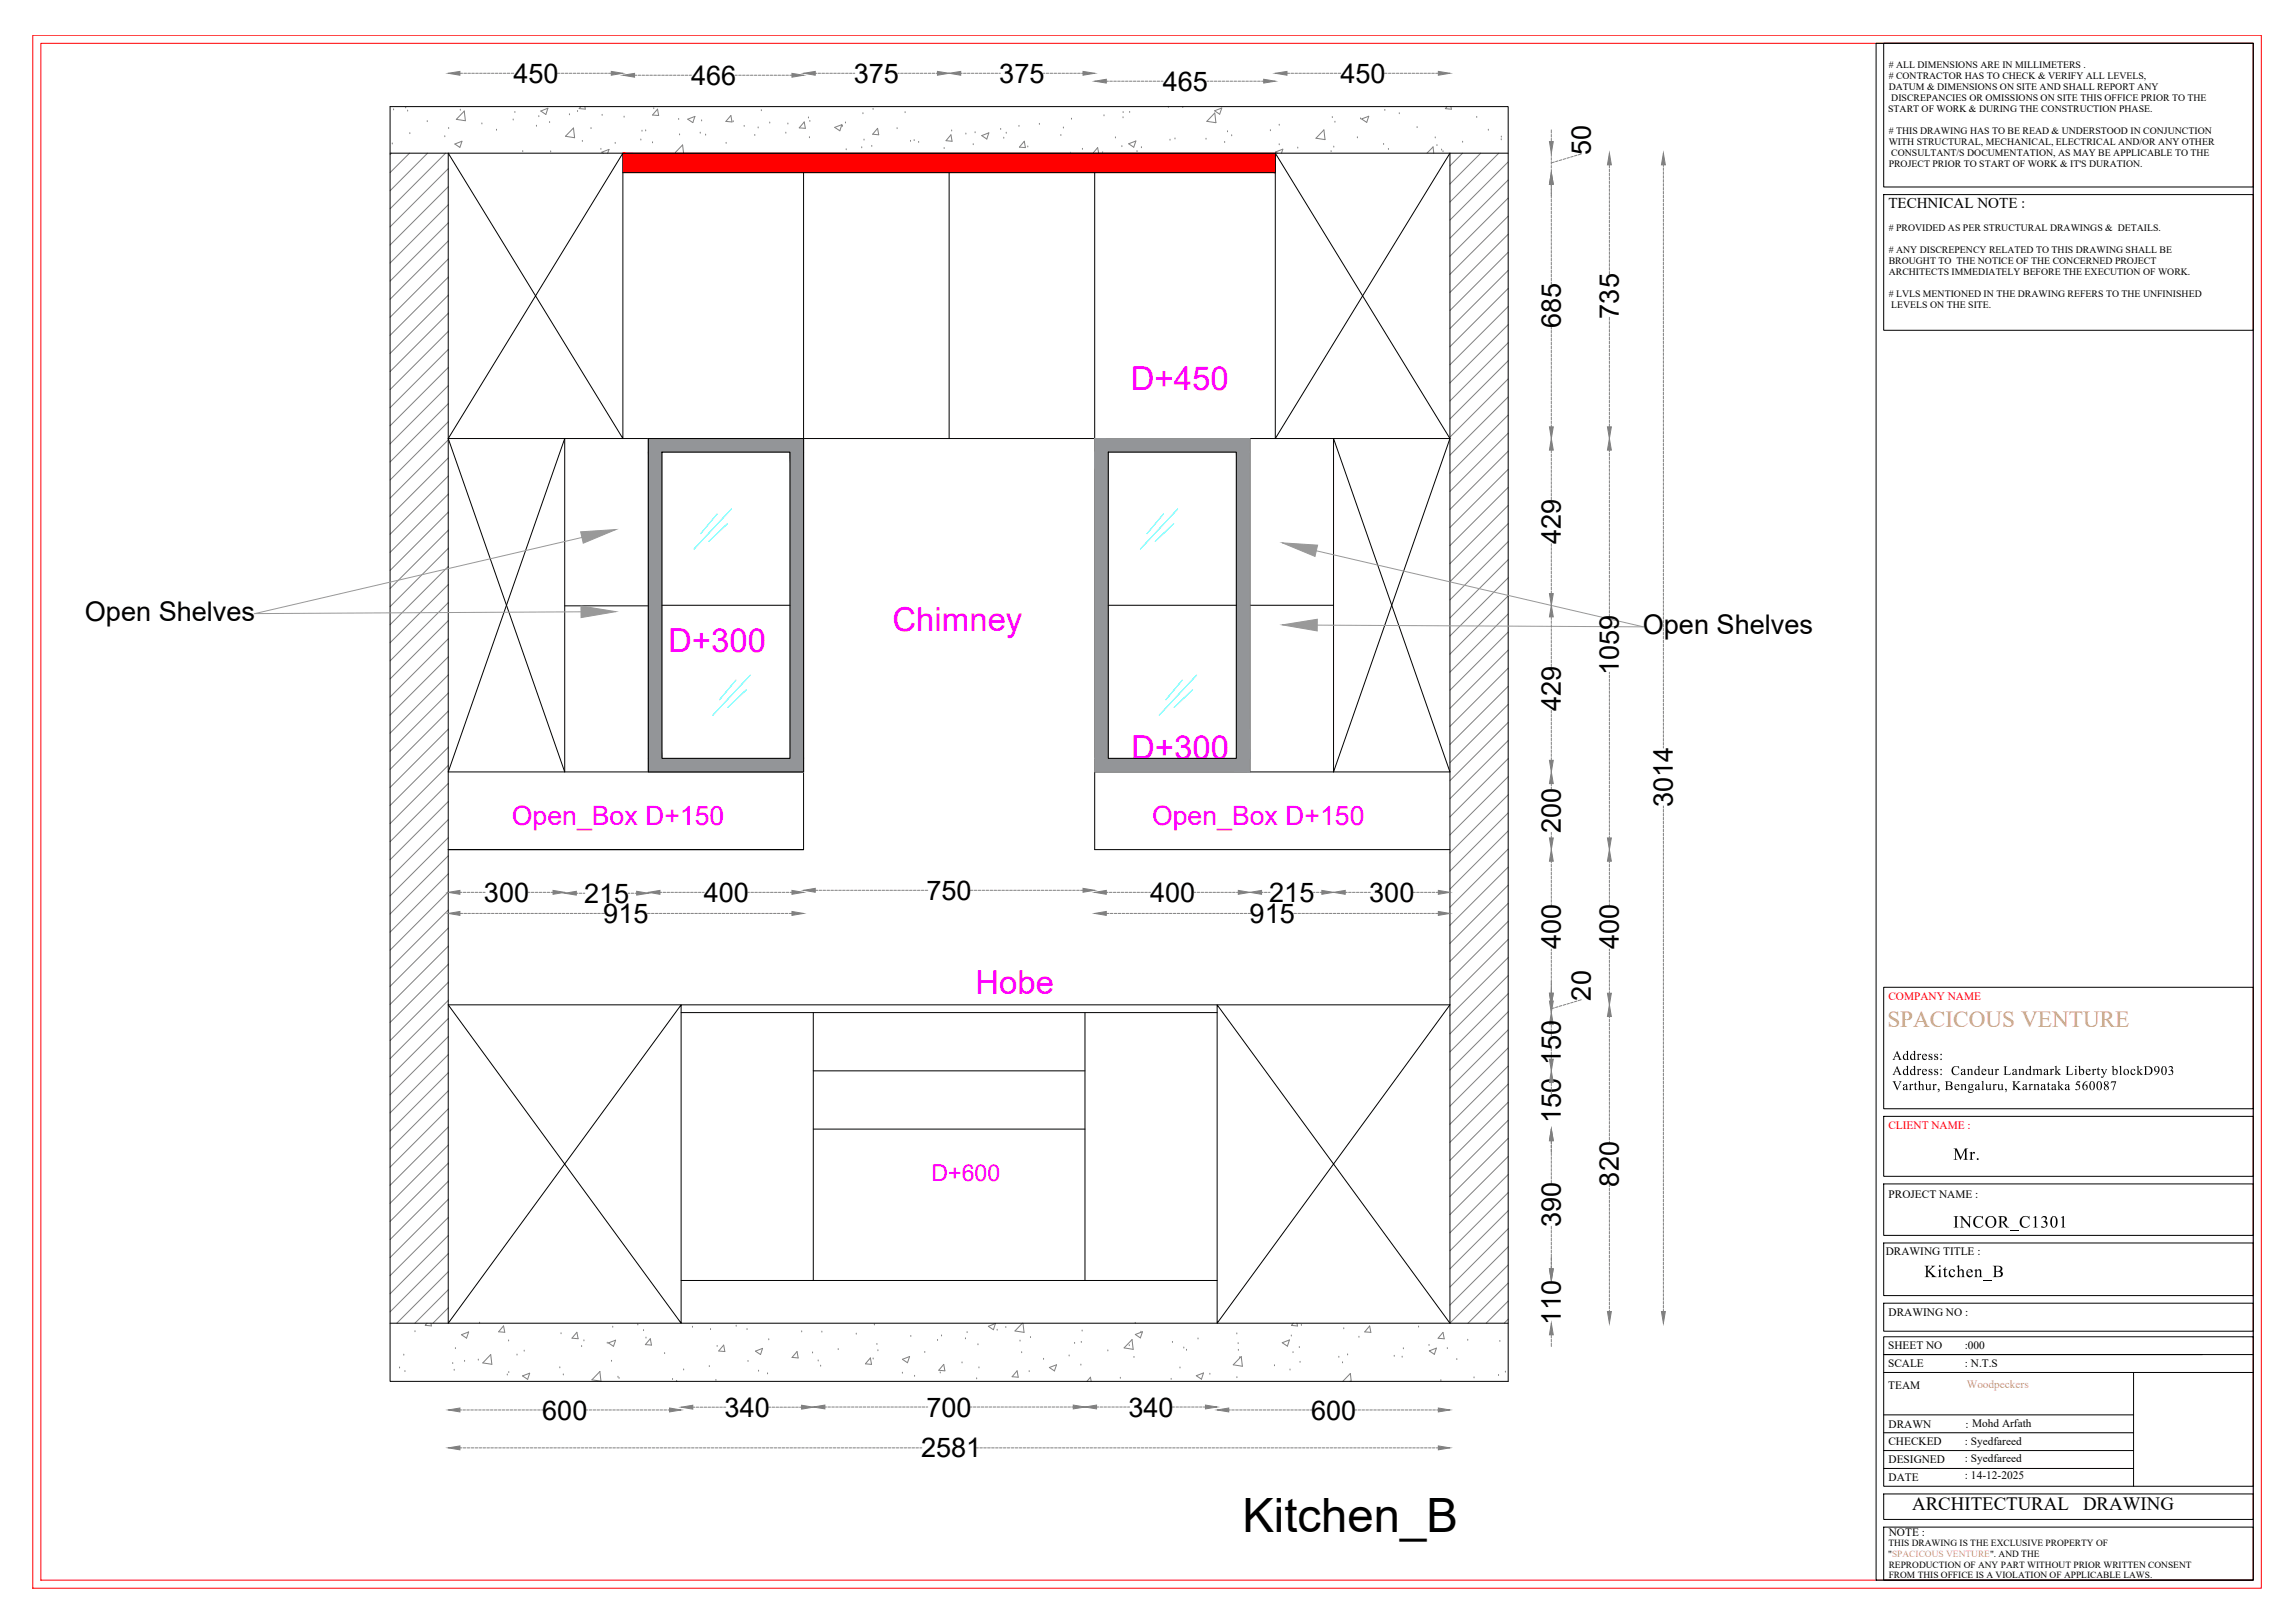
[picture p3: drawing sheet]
<svg xmlns="http://www.w3.org/2000/svg" width="1189mm" height="841mm" viewBox="0 0 1189 841" stroke-linecap="round" stroke-linejoin="round" font-family="sans-serif">
<defs><g id="words">
<text font-size="24.5" x="644" y="794">Kitchen_B</text>
<g font-size="17.1" fill="#f0f">
<text x="586" y="202">D+450</text>
<text x="463" y="327">Chimney</text>
<text x="346" y="338">D+300</text>
<text x="586" y="393">D+300</text>
<text x="506" y="515">Hobe</text>
</g>
<g font-size="14">
<text x="266" y="43">450</text>
<text x="358" y="44">466</text>
<text x="442" y="43">375</text>
<text x="518" y="43">375</text>
<text x="603" y="47">465</text>
<text x="695" y="43">450</text>
<text x="824" y="80" transform="rotate(-90 824 80)">50</text>
<text x="839" y="165" transform="rotate(-90 839 165)">735</text>
<text x="809" y="170" transform="rotate(-90 809 170)">685</text>
<text x="809" y="282" transform="rotate(-90 809 282)">429</text>
<text x="44" y="322">Open Shelves</text>
<text x="851" y="329">Open Shelves</text>
<text x="839" y="350" transform="rotate(-90 839 350)">1059</text>
<text x="809" y="368" transform="rotate(-90 809 368)">429</text>
<text x="867" y="418" transform="rotate(-90 867 418)">3014</text>
<text x="809" y="432" transform="rotate(-90 809 432)">200</text>
<text x="251" y="467">300</text>
<text x="303" y="468">215</text>
<text x="365" y="467">400</text>
<text x="480" y="466">750</text>
<text x="596" y="467">400</text>
<text x="658" y="467">215</text>
<text x="710" y="467">300</text>
<text x="313" y="478">915</text>
<text x="648" y="478">915</text>
<text x="809" y="492" transform="rotate(-90 809 492)">400</text>
<text x="839" y="492" transform="rotate(-90 839 492)">400</text>
<text x="824" y="518" transform="rotate(-90 824 518)">20</text>
<text x="809" y="552" transform="rotate(-90 809 552)">150</text>
<text x="809" y="582" transform="rotate(-90 809 582)">150</text>
<text x="839" y="615" transform="rotate(-90 839 615)">820</text>
<text x="809" y="636" transform="rotate(-90 809 636)">390</text>
<text x="809" y="687" transform="rotate(-90 809 687)">110</text>
<text x="281" y="736">600</text>
<text x="376" y="734">340</text>
<text x="480" y="734">700</text>
<text x="585" y="734">340</text>
<text x="679" y="736">600</text>
<text x="477" y="755">2581</text>
</g>
<g font-size="13.8" fill="#f0f">
<text x="265" y="427">Open_Box D+150</text>
<text x="597" y="427">Open_Box D+150</text>
</g>
<text font-size="12" fill="#dda56e" x="978" y="532">SPACICOUS VENTURE</text>
<text font-size="12" fill="#f0f" x="483" y="612">D+600</text>
<g font-size="9.8">
<text x="991" y="783">ARCHITECTURAL</text>
<text x="1080" y="783">DRAWING</text>
</g>
<g font-size="8.9">
<text x="1012" y="601">Mr.</text>
<text x="1012" y="636">INCOR_C1301</text>
<text x="997" y="662">Kitchen_B</text>
</g>
<text font-size="7.8" x="979" y="108">TECHNICAL NOTE :</text>
<g font-size="6.8">
<text x="981" y="549">Address:</text>
<text x="981" y="557">Address: Candeur Landmark Liberty blockD903</text>
<text x="981" y="565">Varthur, Bengaluru, Karnataka 560087</text>
</g>
<g font-size="5.9" fill="#f00">
<text x="979" y="518">COMPANY NAME</text>
<text x="979" y="585">CLIENT NAME :</text>
</g>
<g font-size="5.9">
<text x="979" y="621">PROJECT NAME :</text>
<text x="977" y="650">DRAWING TITLE :</text>
<text x="979" y="682">DRAWING NO :</text>
<text x="979" y="699">SHEET NO</text>
<text x="1018" y="699">:000</text>
<text x="979" y="708">SCALE</text>
<text x="1018" y="708">: N.T.S</text>
<text x="979" y="720">TEAM</text>
<text x="979" y="740">DRAWN</text>
<text x="1019" y="740">: Mohd Arfath</text>
<text x="979" y="749">CHECKED</text>
<text x="1018" y="749">: Syedfareed</text>
<text x="979" y="758">DESIGNED</text>
<text x="1018" y="758">: Syedfareed</text>
<text x="979" y="768">DATE</text>
<text x="1018" y="766">: 14-12-2025</text>
<text x="979" y="796">NOTE :</text>
</g>
<text font-size="5.9" fill="#dda56e" x="1019" y="719">Woodpeckers</text>
<g font-size="5.1">
<text x="979" y="35"># ALL DIMENSIONS ARE IN MILLIMETERS .</text>
<text x="979" y="41"># CONTRACTOR HAS TO CHECK &amp; VERIFY ALL LEVELS,</text>
<text x="979" y="46">DATUM &amp; DIMENSIONS ON SITE AND SHALL REPORT ANY</text>
<text x="980" y="52">DISCREPANCIES OR OMISSIONS ON SITE THIS OFFICE PRIOR TO THE</text>
<text x="979" y="58">START OF WORK &amp; DURING THE CONSTRUCTION PHASE.</text>
<text x="979" y="69"># THIS DRAWING HAS TO BE READ &amp; UNDERSTOOD IN CONJUNCTION</text>
<text x="979" y="75">WITH STRUCTURAL, MECHANICAL, ELECTRICAL AND/OR ANY OTHER</text>
<text x="980" y="81">CONSULTANT/S DOCUMENTATION, AS MAY BE APPLICABLE TO THE</text>
<text x="979" y="87">PROJECT PRIOR TO START OF WORK &amp; IT'S DURATION.</text>
<text x="979" y="120"># PROVIDED AS PER STRUCTURAL DRAWINGS &amp; DETAILS.</text>
<text x="979" y="131"># ANY DISCREPENCY RELATED TO THIS DRAWING SHALL BE</text>
<text x="979" y="137">BROUGHT TO THE NOTICE OF THE CONCERNED PROJECT</text>
<text x="979" y="142">ARCHITECTS IMMEDIATELY BEFORE THE EXECUTION OF WORK.</text>
<text x="979" y="154"># LVLS MENTIONED IN THE DRAWING REFERS TO THE UNFINISHED</text>
<text x="980" y="160">LEVELS ON THE SITE.</text>
</g>
<g font-size="4.9">
<text x="979" y="801">THIS DRAWING IS THE EXCLUSIVE PROPERTY OF</text>
<text x="979" y="807">&quot;SPACICOUS VENTURE&quot;. AND THE</text>
<text x="979" y="812">REPRODUCTION OF ANY PART WITHOUT PRIOR WRITTEN CONSENT</text>
<text x="979" y="818">FROM THIS OFFICE IS A VIOLATION OF APPLICABLE LAWS.</text>
</g>
</g></defs>
<!-- layer: 0 -->
<g fill="none" stroke="#808080" stroke-width=".52">
<path d="M238 38h2M240 38h2M242 38h2M244 38h2M247 38h1M249 38h1M251 38h1M253 38h1M255 38h1M257 38h1M259 38h1M261 38h1"/>
<path d="M263 38h1M265 38h1M289 38h1M291 38h1M293 38h1M295 38h1M297 38h1M299 38h1M301 38h1M303 38h2M305 38h2M307 38h2"/>
<path d="M309 38h2M311 38h2M313 38h2M315 38h2M329 39h1M331 39h1M333 39h1M335 39h1M337 39h1M339 39h1M341 39h1M343 39h1"/>
<path d="M345 39h1M347 39h1M349 39h1M351 39h1M353 39h1M355 39h2M357 39h1M381 39h1M383 39h1M385 39h1M387 39h1M389 39h1"/>
<path d="M391 39h1M393 39h1M395 39h1M397 39h1M399 39h1M401 39h1M403 39h2M405 39h2M407 39h2M409 39h1M423 38h.1M424 38h1"/>
<path d="M426 38h1M428 38h1M430 38h1M432 38h1M434 38h1M436 38h1M438 38h2M440 38h2M442 38h1M465 38h1M467 38h1M469 38h1"/>
<path d="M471 38h1M473 38h1M475 38h1M477 38h1M479 38h1M481 38h1M483 38h1M485 38h1M498 38h1M499 38h2M501 38h2M503 38h2"/>
<path d="M505 38h2M508 38h1M510 38h1M512 38h1M514 38h1M516 38h1M518 38h.1M541 38h.1M542 38h2M544 38h2M546 38h2M548 38h2"/>
<path d="M550 38h2M552 38h2M554 38h2M556 38h2M558 38h2M561 38h.1M667 38h1M669 38h1M671 38h1M673 38h1M675 38h2M677 38h2"/>
<path d="M679 38h2M681 38h2M683 38h2M685 38h2M687 38h2M689 38h2M691 38h2M694 38h1M718 38h1M720 38h1M722 38h1M724 38h1"/>
<path d="M726 38h1M728 38h1M730 38h1M732 38h1M734 38h1M736 38h1M738 38h1M740 38h1M742 38h1M744 38h1M204 57h.1M210 56h.1"/>
<path d="M211 58h.1M239 57h.1M241 58v5l-5-1zM267 58h.1M280 58l4-2-1 3zM295 59h.1M299 58h.1M301 55l-1 1 3 1v-2M312 60h.1M339 56h.1M341 57v3h-3zM379 60v3h-3z"/>
<path d="M395 57h.1M447 59h.1M452 57h.1M469 58h.1M573 42h1M575 42h2M577 42h2M579 42h2M581 42h2M582 58h.1M583 42h2M585 42h2"/>
<path d="M585 58h.1M587 42h2M589 42h2M591 42h2M593 42h2M596 42h1M598 42h1M600 42h1M602 42h1M606 56h.1M613 56h.1M625 42h2"/>
<path d="M627 42h2M629 42h2M629 57l4-1-1 3zM630 59v5l-5-1zM631 42h2M633 42h2M635 42h2M637 42h2M640 42h1M642 42h1M644 42h1M646 42h1"/>
<path d="M648 42h1M650 42h1M652 42h1M654 42h1M718 57h.1M725 59h.1M750 55l-1 1 3 1v-2M203 79l-1 1M203 75h.1M212 79l-10 10M212 69h.1M221 63h.1"/>
<path d="M222 79l-20 20M231 71h.1M231 79l-29 29M233 67h.1M236 75l3-2-1 3zM250 64h.1M257 67h.1M266 62h.1M271 79h.1M278 65h.1M279 60h.1M285 64h.1"/>
<path d="M285 79h.1M297 66l1 5h-5zM302 73h.1M306 67h.1M311 77h.1M313 79h-1l4-2-1 2M319 74h.1M323 61h.1M332 73h.1M333 68h.1M335 68h.1M338 74h.1"/>
<path d="M350 79l4-4v4M352 62h.1M352 70h.1M356 62l4-2-1 4zM363 69h.1M364 63h.1M366 70h.1M376 74h.1M380 63h.1M386 65h.1M391 70h.1M393 66h.1"/>
<path d="M399 64h.1M407 69h.1M408 64h.1M417 63v4l-3-1zM419 61h.1M419 71h.1M420 63h.1M433 66l3-1-1 3zM437 65h.1M438 64h.1M439 78h.1M447 77h.1"/>
<path d="M448 73h.1M452 76h.1M455 67v3h-3zM465 67h.1M472 73h.1M474 73h.1M476 74h.1M489 77h.1M493 70v3h-3zM493 68h.1M501 69h.1M504 75h.1"/>
<path d="M505 69h.1M509 70l3-1-1 3zM519 67h.1M520 72h.1M521 69h.1M528 65h.1M531 73v3h-3zM533 76h.1M539 64h.1M550 70h.1M551 66h.1M555 79h.1"/>
<path d="M555 62h.1M561 77h.1M566 79l3-3v3M571 79h.1M572 60h.1M578 71h.1M581 76h.1M582 61h.1M585 75l4-2-1 3zM589 79h.1M592 77h.1M606 73h.1"/>
<path d="M609 72h.1M625 72h.1M635 74h.1M636 68h.1M638 70h.1M658 68h.1M662 79h-1l4-2-1 2M663 65h.1M663 75h.1M673 77h.1M686 67l1 5h-5zM690 79h.1"/>
<path d="M690 61h.1M691 76h.1M692 63h.1M703 71h.1M705 62h.1M706 62l3-2-1 3zM717 75h.1M720 77h.1M734 66h.1M743 76v3M743 76l-3 3M744 71h.1"/>
<path d="M745 75h.1M747 78h.1M748 79h.1M758 74h.1M758 79l-7 7M765 61h.1M767 79l-16 16M771 67h.1M777 79l-26 26M778 72h.1M778 71h.1M804 67v2"/>
<path d="M804 70v1M804 72v1M804 79v2M819 80h-1M232 87l-30 31M232 97l-30 30M782 84l-31 30M782 93l-31 30M804 82v1M804 84v1M804 86v1M804 88v1"/>
<path d="M804 96v7M806 84h-2M807 83l-1 1M809 83h-1M811 82l-1 1M813 82h-1M815 81h-1M817 80l-1 1M834 85v2M834 88v1M834 90v1M834 92v1"/>
<path d="M834 94v1M834 96v1M834 98v1M834 100v1M862 85v1M862 87v1M862 89v1M862 91v1M862 93v1M862 95v1M862 97v2M862 99v2"/>
<path d="M232 106l-30 30M232 116l-30 30M782 103l-31 30M782 112l-31 30M804 103v2M804 105v2M804 107v2M804 109v2M804 111v2M804 113v2M804 116v1M804 118v1"/>
<path d="M804 120v1M834 102v1M834 104v1M834 106v1M834 108v1M834 110v1M834 112v1M834 114v2M834 116v2M834 118v2M862 101v2M862 103v2"/>
<path d="M862 105v2M862 107v2M862 109v2M862 111v2M862 113v2M862 115v2M862 118v1M862 120v1M232 125l-30 30M232 134l-30 30M782 121l-31 31M782 131l-31 30"/>
<path d="M804 122v1M804 124v1M804 126v1M804 128v1M804 130v1M804 132v1M804 134v1M804 136v1M804 138v1M804 140v1M834 120v2M834 122v2"/>
<path d="M834 124v2M834 126v2M834 128v2M834 130v2M834 133v1M834 135v1M834 137v1M834 139v1M862 122v1M862 124v1M862 126v1M862 128v1"/>
<path d="M862 130v1M862 132v1M862 134v1M862 136v1M862 138v1M862 140v1M232 144l-30 30M232 153l-30 30M782 140l-31 30M782 149l-31 31M782 159l-31 30M804 142v1"/>
<path d="M804 144v1M804 146v1M834 141v1M862 142v1M862 144v1M862 146v1M862 148v1M862 150v2M862 152v2M862 154v2M862 156v2M862 158v2"/>
<path d="M232 162l-30 31M232 172l-30 30M782 168l-31 30M782 178l-31 30M804 170v1M804 171v2M804 173v2M804 175v2M804 177v2M804 179v2M834 164v2M834 167v1"/>
<path d="M834 169v1M834 171v1M834 173v1M834 175v1M834 177v1M834 179v1M862 160v2M862 162v2M862 164v2M862 166v2M862 169v1M862 171v1"/>
<path d="M862 173v1M862 175v1M862 177v1M862 179v1M232 181l-30 30M232 190l-30 31M232 200l-30 30M782 187l-31 30M782 196l-31 31M804 181v2M804 183v2M804 186v1"/>
<path d="M804 188v1M804 190v1M804 192v1M804 194v1M804 196v1M804 198v1M804 200v1M834 181v1M834 183v1M834 185v1M834 187v1M834 189v1"/>
<path d="M834 191v1M834 193v2M834 195v2M834 197v2M834 199v2M862 181v1M862 183v1M862 185v1M862 187v1M862 189v1M862 191v1M862 193v1"/>
<path d="M862 195v1M862 197v1M862 199v1M232 209l-30 30M232 219l-30 30M782 206l-31 30M782 215l-31 30M804 202v1M804 204v1M804 206v1M804 208v1M804 210v1"/>
<path d="M804 212v1M804 214v1M804 216v1M804 218v1M834 201v2M834 203v2M834 205v2M834 207v2M834 209v2M834 212v1M834 214v1M834 216v1"/>
<path d="M834 218v1M834 220v1M862 201v2M862 203v2M862 205v2M862 207v2M862 209v2M862 211v2M862 213v2M862 215v2M862 218v1M862 220v1"/>
<path d="M232 228l-30 30M232 237l-30 31M782 224l-31 31M782 234l-31 30M804 220v1M804 233v2M804 235v2M804 237v2M804 239v2M834 233v1M834 235v1M834 237v1"/>
<path d="M834 239v1M862 222v1M862 224v1M862 226v1M862 228v1M862 230v1M862 232v1M862 234v1M862 236v1M862 238v1M862 240v1M232 247l-30 30"/>
<path d="M232 256l-30 30M782 243l-31 30M782 253l-31 30M804 241v2M804 243v2M804 245v2M804 248v1M804 250v1M804 252v1M804 254v1M804 256v1M804 258v1"/>
<path d="M834 241v1M834 243v1M834 245v1M834 247v1M834 249v1M834 251v1M834 253v1M834 255v1M834 257v2M834 259v2M862 242v1M862 244v1"/>
<path d="M862 246v1M862 248v1M862 250v2M862 252v2M862 254v2M862 256v2M862 258v2M232 265l-30 31M232 275l-30 30M782 262l-31 30M782 271l-31 30M834 261v2"/>
<path d="M834 263v2M834 265v2M834 267v2M834 269v2M834 271v2M834 274v1M834 276v1M834 278v1M834 280v1M862 260v2M862 262v2M862 264v2"/>
<path d="M862 266v2M862 268v2M862 271v1M862 273v1M862 275v1M862 277v1M862 279v1M232 284l-30 30M232 294l-30 30M782 281l-31 30M782 290l-31 30M782 299l-31 31"/>
<path d="M804 282v1M804 284v1M804 286v1M804 288v1M804 290v1M804 292v1M804 294v1M804 296v1M804 298v1M834 282v1M834 284v1M834 286v1"/>
<path d="M834 288v1M834 290v1M834 292v1M834 294v1M834 296v1M834 298v1M862 281v1M862 283v1M862 285v1M862 287v1M862 289v1M862 291v1"/>
<path d="M862 293v1M862 295v1M862 297v1M862 299v1M232 303l-30 30M232 312l-30 30M782 309l-31 30M782 318l-31 30M804 300v1M804 302v2M804 304v2M804 306v2"/>
<path d="M804 320v1M834 300v1M834 302v1M834 304v1M834 306v2M834 308v2M834 310v2M834 312v2M834 314v2M834 316v2M834 318v1M862 301v1"/>
<path d="M862 303v2M862 305v2M862 307v2M862 309v2M862 311v2M862 313v2M862 315v2M862 317v2M862 319v2M232 322l-30 30M232 331l-30 30M782 328l-31 30"/>
<path d="M782 337l-31 30M804 322v1M804 324v1M804 326v1M804 328v1M804 330v1M804 332v1M804 334v1M804 336v1M804 338v1M862 322v1M862 324v1"/>
<path d="M862 326v1M862 328v1M862 330v1M862 332v1M862 334v1M862 336v1M862 338v1M862 340v1M232 340l-30 31M232 350l-30 30M232 359l-30 30M782 346l-31 30"/>
<path d="M782 356l-31 30M804 340v1M804 342v1M804 344v1M834 348v1M834 350v1M834 352v1M834 354v1M834 356v1M834 358v1M862 342v1M862 344v1"/>
<path d="M862 346v1M862 348v1M862 350v1M862 352v1M862 354v2M862 356v2M862 358v2M232 369l-30 30M232 378l-30 30M782 365l-31 30M782 374l-31 31M804 368v2"/>
<path d="M804 370v2M804 372v2M804 374v2M804 376v2M804 378v2M834 360v1M834 362v1M834 364v1M834 366v1M834 368v2M834 370v2M834 372v2"/>
<path d="M834 374v2M834 376v2M834 378v2M862 360v2M862 362v2M862 364v2M862 366v2M862 368v2M862 370v2M862 372v2M862 375v1M862 377v1"/>
<path d="M862 379v1M232 387l-30 30M232 397l-30 30M782 384l-31 30M782 393l-31 30M804 380v2M804 382v2M804 384v2M804 387v1M804 389v1M804 391v1M804 393v1"/>
<path d="M834 380v2M834 382v2M834 384v2M834 387v1M834 389v1M834 391v1M834 393v1M834 395v1M834 397v1M834 399v1M862 381v1M862 383v1"/>
<path d="M862 385v1M862 387v1M232 406l-30 30M232 415l-30 31M782 402l-31 31M782 412l-31 30M804 406v1M804 408v1M834 401v1M834 403v1M834 405v1M834 407v1"/>
<path d="M834 409v1M834 411v1M834 413v1M834 415v1M834 417v1M834 419v1M862 418v1M862 419v2M232 425l-30 30M232 434l-30 30M782 421l-31 30M782 431l-31 30"/>
<path d="M782 440l-31 30M804 431v1M804 433v1M834 421v2M834 423v2M834 425v2M834 427v2M834 429v2M834 431v2M834 433v1M862 422v1M862 424v1"/>
<path d="M862 426v1M862 428v1M862 430v1M862 432v1M862 434v1M862 436v1M862 438v1M862 440v1M232 443l-30 31M232 453l-30 30M782 449l-31 31M782 459l-31 30"/>
<path d="M804 446v1M804 448v1M804 450v1M804 452v1M804 454v1M804 456v1M804 458v1M834 446v1M834 448v1M834 450v1M834 452v1M834 454v1"/>
<path d="M834 456v1M834 458v1M862 442v1M862 444v1M862 446v1M862 448v1M862 450v1M862 452v1M862 454v2M862 456v2M862 458v2M232 462l-30 30"/>
<path d="M232 472l-30 30M238 462h1M238 473h2M240 462h1M240 473h2M242 462h2M242 473h2M244 462h2M244 473h2M246 462h2M247 473h1M248 462h2"/>
<path d="M249 473h1M250 462h1M251 473h1M253 473h1M255 473h1M257 473h1M259 473h1M261 473h1M263 473h1M265 473h1M267 473h1M269 473h1"/>
<path d="M271 473h1M273 473h1M274 462h1M275 473h1M275 462h2M277 473h1M277 462h2M279 473h2M279 462h2M281 473h2M281 462h2M283 473h2"/>
<path d="M284 462h1M285 473h2M286 462h1M287 473h2M289 473h2M291 473h2M293 473h2M296 473h1M298 473h1M299 463h1M300 473h1M300 463h2"/>
<path d="M302 473h1M302 463h1M304 473h1M306 473h1M308 473h1M310 473h1M312 473h1M326 463h.1M327 463h1M329 463h1M336 473h1M338 473h1"/>
<path d="M340 473h1M342 473h1M342 462h1M344 462h1M344 473h1M346 462h1M346 473h1M348 462h1M348 473h1M350 462h1M350 473h1M352 462h1"/>
<path d="M352 473h1M354 462h1M354 473h1M356 462h1M356 473h1M358 462h1M358 473h1M360 462h1M360 473h1M362 462h1M362 473h1M364 462h1"/>
<path d="M364 473h2M366 473h2M368 473h2M370 473h2M372 473h2M374 473h2M376 473h2M378 473h2M380 473h2M382 473h2M385 473h1M387 473h1"/>
<path d="M388 462h.1M389 473h1M389 462h1M391 473h1M391 462h2M393 473h1M393 462h2M395 473h1M395 462h2M397 473h1M397 462h2M399 473h1"/>
<path d="M399 462h2M401 473h1M401 462h2M403 473h1M403 462h2M405 473h1M405 462h2M407 473h1M407 462h2M409 473h1M410 462h.1M423 461h1"/>
<path d="M424 461h2M426 461h2M429 461h1M431 461h1M433 461h1M435 461h1M437 461h1M439 461h1M441 461h1M443 461h1M445 461h1M447 461h1"/>
<path d="M449 461h1M451 461h1M453 461h1M455 461h1M457 461h1M459 461h1M461 461h2M463 461h2M465 461h2M467 461h2M469 461h2M471 461h2"/>
<path d="M473 461h2M475 461h2M477 461h2M480 461h1M503 461h1M505 461h1M507 461h1M509 461h1M511 461h1M513 461h1M515 461h1M517 461h2"/>
<path d="M519 461h2M521 461h2M523 461h2M525 461h2M527 461h2M529 461h2M531 461h2M533 461h2M536 461h1M538 461h1M540 461h1M542 461h1"/>
<path d="M544 461h1M546 461h1M548 461h1M550 461h1M552 461h1M554 461h1M556 461h1M558 461h1M560 461h1M573 462h1M573 473h2M575 462h1"/>
<path d="M575 473h2M577 462h1M577 473h2M579 462h1M580 473h1M581 462h1M582 473h1M583 462h1M584 473h1M585 462h2M586 473h1M587 462h2"/>
<path d="M588 473h1M589 462h2M590 473h1M591 462h2M592 473h1M593 462h2M594 473h1M595 462h1M596 473h1M598 473h1M600 473h1M602 473h1"/>
<path d="M604 473h1M606 473h1M608 473h1M610 473h1M612 473h2M614 473h2M616 473h2M618 473h2M619 462h1M620 473h2M620 462h2M622 473h2"/>
<path d="M622 462h2M624 473h2M625 462h1M626 473h2M627 462h1M628 473h2M629 462h1M630 473h2M631 462h1M633 473h1M633 462h1M635 473h1"/>
<path d="M635 462h1M637 473h1M637 462h1M639 473h1M639 462h1M641 473h1M641 462h1M643 473h1M645 473h1M647 473h1M654 462h1M655 462h2"/>
<path d="M657 462h1M671 473h1M673 473h1M675 473h1M677 473h1M679 473h1M681 462h1M681 473h1M682 462h2M683 473h1M684 462h1M685 473h1"/>
<path d="M687 473h1M689 473h1M691 473h1M693 473h1M695 473h1M697 473h1M697 462h1M699 462h1M699 473h2M701 462h1M701 473h2M703 462h1"/>
<path d="M703 473h2M705 462h1M705 473h2M707 462h1M707 473h2M709 462h1M709 473h2M711 473h2M713 473h2M715 473h2M717 473h2M720 473h1"/>
<path d="M722 473h1M724 473h1M726 473h1M728 473h1M730 473h1M732 473h1M732 462h1M734 473h1M734 462h2M736 473h1M736 462h2M738 473h1"/>
<path d="M738 462h2M740 473h1M740 462h2M742 473h1M742 462h2M744 473h1M744 462h1M782 468l-31 30M782 477l-31 31M804 460v1M804 462v2M804 464v2"/>
<path d="M804 466v2M804 468v1M834 460v1M834 462v2M834 464v2M834 466v2M834 468v1M862 460v2M862 462v2M862 464v2M862 466v2M862 468v2"/>
<path d="M862 470v2M862 472v2M862 475v1M862 477v1M862 479v1M232 481l-30 30M232 490l-30 30M232 500l-30 30M782 487l-31 30M782 496l-31 30M804 492v1M804 493v2"/>
<path d="M804 495v2M804 497v2M804 499v2M834 492v1M834 493v2M834 495v2M834 497v2M834 499v2M862 481v1M862 483v1M862 485v1M862 487v1"/>
<path d="M862 489v1M862 491v1M862 493v1M862 495v1M862 497v1M862 499v1M232 509l-30 30M232 518l-30 31M782 506l-31 30M782 515l-31 30M804 502v1M804 504v1"/>
<path d="M804 506v1M804 508v7M804 515v1M804 517v2M813 520h-1M815 519l-1 1M817 519h-1M819 518l-1 1M834 502v1M834 504v1M834 506v1M834 508v1"/>
<path d="M834 510v1M834 512v1M834 514v1M862 501v1M862 503v1M862 505v1M862 507v2M862 509v2M862 511v2M862 513v2M862 515v2M862 517v2"/>
<path d="M862 519v2M232 528l-30 30M232 537l-30 30M782 524l-31 30M782 534l-31 30M804 521v1M804 523v2M804 531v1M804 533v1M804 535v2M806 522l-2 1M807 522h-1"/>
<path d="M809 521h-1M811 520l-1 1M834 527h.1M834 528v2M834 530v2M834 532v2M834 534v2M834 536v2M834 538v2M862 521v2M862 523v2M862 526v1"/>
<path d="M862 528v1M862 530v1M862 532v1M862 534v1M862 536v1M862 538v1M862 540v1M232 547l-30 30M232 556l-30 30M782 543l-31 30M782 552l-31 31M804 543v1"/>
<path d="M804 545v2M804 547v2M834 540v2M834 542v2M834 544v2M834 546v2M834 549v1M834 551v1M834 553v1M834 555v1M834 557v1M834 559v1"/>
<path d="M862 542v1M862 544v1M862 546v1M862 548v1M862 550v1M862 552v1M862 554v1M862 556v1M862 558v2M232 565l-30 30M232 575l-30 30M782 562l-31 30"/>
<path d="M782 571l-31 30M804 561v2M804 563v2M804 565v2M834 561v1M834 563v1M834 565v1M834 567v1M834 569v1M834 571v1M834 573v1M834 575v1"/>
<path d="M834 577v1M834 579v1M862 560v2M862 562v2M862 564v2M862 566v2M862 568v2M862 570v2M862 572v2M862 574v2M862 576v2M862 579v1"/>
<path d="M232 584l-30 30M232 593l-30 31M782 581l-31 30M782 590l-31 30M782 599l-31 30M804 591v2M804 593v2M804 595v2M804 597v2M804 599v2M834 581v2M834 583v2"/>
<path d="M834 585v2M834 587v2M834 589v2M834 591v1M862 581v1M862 583v1M862 585v1M862 587v1M862 589v1M862 591v1M862 593v1M862 595v1"/>
<path d="M862 597v1M862 599v1M232 603l-30 30M232 612l-30 30M782 609l-31 30M782 618l-31 30M804 601v2M804 604v1M804 606v1M804 608v1M804 610v1M804 612v1"/>
<path d="M834 614v1M834 616v1M834 618v1M834 620v1M862 601v1M862 603v1M862 605v1M862 607v1M862 609v2M862 611v2M862 613v2M862 615v2"/>
<path d="M862 617v2M862 619v2M232 621l-30 31M232 631l-30 30M782 627l-31 31M782 637l-31 30M804 635v2M804 638v1M804 640v1M834 622v1M834 624v1M834 626v1"/>
<path d="M834 628v1M834 630v1M834 632v1M834 634v1M834 636v1M834 638v1M862 621v2M862 623v2M862 625v2M862 628v1M862 630v1M862 632v1"/>
<path d="M862 634v1M862 636v1M862 638v1M862 640v1M232 640l-30 30M232 650l-30 30M232 659l-26 27M782 646l-31 30M782 655l-31 31M804 642v1M804 644v1M804 646v1"/>
<path d="M804 648v1M804 650v1M804 651v2M804 654v1M804 656v1M834 640v2M834 642v2M834 644v2M834 646v2M834 648v2M834 650v2M834 652v2"/>
<path d="M834 654v2M834 657v1M834 659v1M862 642v1M862 644v1M862 646v1M862 648v1M862 650v1M862 652v1M862 654v1M862 656v1M862 658v1"/>
<path d="M232 668l-17 18M232 678l-8 8M782 665l-21 21M782 674l-12 12M834 661v1M834 663v1M834 665v1M834 667v1M834 669v1M834 671v1M834 673v1M834 675v1"/>
<path d="M834 677v1M834 679v1M862 660v2M862 662v2M862 664v2M862 666v2M862 668v2M862 670v2M862 672v2M862 674v2M862 676v2M862 679v1"/>
<path d="M215 690h.1M221 687h.1M221 686l-1 1h4l-1-1M236 699h.1M239 692l4-2-1 3zM249 686h.1M261 687l1 3h-4zM264 695h.1M291 691h.1M299 690l1 4-4-1zM301 698h.1M303 695h.1"/>
<path d="M315 696h.1M315 696l4-2-1 4zM318 688h.1M331 687h.1M334 690h.1M335 693h.1M337 694l1 3h-4zM359 688h.1M368 689h.1M372 698h.1M375 697l1 3h-4zM382 687h.1"/>
<path d="M387 689h.1M398 694h.1M415 690h.1M426 690h.1M434 699h.1M444 691h.1M453 687h.1M454 697h.1M455 700h.1M472 693h.1M486 695h.1M488 692h.1"/>
<path d="M500 694h.1M501 691h.1M507 697h.1M512 687l4-1-1 3zM517 689h.1M521 688h.1M529 695h.1M530 686l-4 4h5l-1-4M534 693h.1M557 696h.1M560 696h.1M561 690h.1"/>
<path d="M585 697h.1M587 694l-4 4 4 1v-5M588 686h.1M588 692l4-2-1 3zM591 690h.1M608 696h.1M614 699h.1M615 700h.1M621 694h.1M641 691h.1M642 696h.1M642 700h.1"/>
<path d="M665 696l3-2-1 4zM669 692h.1M670 686l-1 1h3v-1M673 698h.1M674 687h.1M696 689h.1M704 693h.1M710 687v3h-3zM727 699h.1M735 688h.1M741 697h.1M748 690v4l-3-1z"/>
<path d="M750 699h.1M761 695h.1M777 695h.1M782 684l-2 2M804 692v1M804 694v1M804 696v2M207 709h.1M209 702h.1M210 711h.1M235 707h.1M235 710h.1"/>
<path d="M241 705h.1M248 705h.1M254 702l1 5-5-1zM263 713h.1M264 711h.1M268 702h.1M271 713l4-1-2 3zM272 700h.1M290 709h.1M292 712h.1M311 711v5l-4-1 4-4M317 705h.1"/>
<path d="M320 714h.1M321 714h.1M344 701h.1M349 715h.1M351 716h.1M354 710h.1M368 708h.1M371 715h.1M388 705h.1M392 700l3-1-1 3zM393 711h.1M398 712h.1"/>
<path d="M413 700l1 4-4-1zM421 701h.1M424 705h.1M425 708h.1M451 704l1 3h-4zM453 704h.1M468 712h.1M468 704l3-1-1 3zM474 713h.1M479 701h.1M487 711h.1M489 707l1 3h-3z"/>
<path d="M499 706h.1M506 715h.1M507 709h.1M527 710l1 4-3-1zM529 701h.1M533 711h.1M541 704h.1M544 709l4-2-2 3zM554 703h.1M560 707h.1M563 716l2-2 1 2M574 700h.1"/>
<path d="M581 714h.1M588 703h.1M607 715h.1M612 709h.1M620 713l4-2-1 4zM627 712h.1M641 714h.1M642 704h.1M643 703l1 5-5-1zM660 708h.1M669 710h.1M670 701h.1"/>
<path d="M674 706h.1M694 703h.1M696 706h.1M696 716l4-4v4M698 702h.1M700 716h.1M723 703h.1M727 703h.1M741 700l3-1-1 3zM747 715h.1M755 705h.1M764 714h.1"/>
<path d="M777 713h.1M780 711h.1M238 731h1M240 731h1M242 731h1M244 731h1M246 731h1M248 731h1M250 731h1M252 731h1M254 731h1M256 731h2"/>
<path d="M258 731h2M260 731h2M262 731h2M264 731h2M266 731h2M268 731h2M270 731h2M273 731h1M275 731h1M277 731h1M279 731h1M281 731h1"/>
<path d="M304 731h1M305 731h2M307 731h2M309 731h2M311 731h2M313 731h2M316 731h1M318 731h1M320 731h1M322 731h1M324 731h1M326 731h1"/>
<path d="M328 731h1M330 731h1M332 731h1M334 731h1M336 731h1M338 731h1M340 731h1M342 731h1M344 731h1M346 731h1M359 729h1M361 729h1"/>
<path d="M363 729h1M365 729h1M367 729h1M369 729h1M371 729h1M373 729h1M375 729h1M398 729h1M400 729h1M402 729h1M404 729h2M406 729h2"/>
<path d="M408 729h2M410 729h2M412 729h2M414 729h1M427 729h1M429 729h1M431 729h1M433 729h1M435 729h1M437 729h2M439 729h2M441 729h2"/>
<path d="M443 729h2M445 729h2M447 729h2M449 729h2M451 729h2M453 729h2M456 729h1M458 729h1M460 729h1M462 729h1M464 729h1M466 729h1"/>
<path d="M468 729h1M470 729h1M472 729h1M474 729h1M476 729h1M478 729h1M480 729h1M503 729h1M504 729h2M506 729h2M509 729h1M511 729h1"/>
<path d="M513 729h1M515 729h1M517 729h1M519 729h1M521 729h1M523 729h1M525 729h1M527 729h1M529 729h1M531 729h1M533 729h1M535 729h1"/>
<path d="M537 729h1M539 729h1M541 729h2M543 729h2M545 729h2M547 729h2M549 729h2M551 729h2M553 729h2M555 729h1M568 729h1M570 729h1"/>
<path d="M572 729h1M574 729h1M576 729h2M578 729h2M580 729h2M582 729h2M584 729h1M608 729h1M609 729h2M611 729h2M613 729h2M615 729h2"/>
<path d="M618 729h1M620 729h1M622 729h1M624 729h1M637 731h1M638 731h2M640 731h2M642 731h2M644 731h2M646 731h2M649 731h1M651 731h1"/>
<path d="M653 731h1M655 731h1M657 731h1M659 731h1M661 731h1M663 731h1M665 731h1M667 731h1M669 731h1M671 731h1M673 731h1M675 731h1"/>
<path d="M677 731h1M679 731h1M702 731h1M704 731h1M706 731h1M708 731h1M710 731h1M712 731h1M714 731h1M716 731h1M718 731h1M720 731h1"/>
<path d="M722 731h1M724 731h2M726 731h2M728 731h2M730 731h2M732 731h2M734 731h2M736 731h2M738 731h2M740 731h2M743 731h1M745 731h.1"/>
<path d="M238 750h1M240 750h1M242 750h1M244 750h2M246 750h2M248 750h2M250 750h2M252 750h2M254 750h2M256 750h2M258 750h2M260 750h2"/>
<path d="M263 750h1M265 750h1M267 750h1M269 750h1M271 750h1M273 750h1M275 750h1M277 750h1M279 750h1M281 750h1M283 750h1M285 750h1"/>
<path d="M287 750h1M289 750h1M291 750h1M293 750h1M295 750h2M297 750h2M299 750h2M301 750h2M303 750h2M305 750h2M307 750h2M309 750h2"/>
<path d="M311 750h2M313 750h2M316 750h1M318 750h1M320 750h1M322 750h1M324 750h1M326 750h1M328 750h1M330 750h1M332 750h1M334 750h1"/>
<path d="M336 750h1M338 750h1M340 750h1M342 750h1M344 750h1M346 750h1M348 750h2M350 750h2M352 750h2M354 750h2M356 750h2M358 750h2"/>
<path d="M360 750h2M362 750h2M365 750h1M367 750h1M369 750h1M371 750h1M373 750h1M375 750h1M377 750h1M379 750h1M381 750h1M383 750h1"/>
<path d="M385 750h1M387 750h1M389 750h1M391 750h1M393 750h1M395 750h1M397 750h1M399 750h2M401 750h2M403 750h2M405 750h2M407 750h2"/>
<path d="M409 750h2M411 750h2M413 750h2M415 750h2M418 750h1M420 750h1M422 750h1M424 750h1M426 750h1M428 750h1M430 750h1M432 750h1"/>
<path d="M434 750h1M436 750h1M438 750h1M440 750h1M442 750h1M444 750h1M446 750h1M448 750h1M450 750h2M452 750h2M454 750h2M456 750h2"/>
<path d="M458 750h2M460 750h2M462 750h2M464 750h2M466 750h2M469 750h1M471 750h1M473 750h1M475 750h1M477 750h1M506 750h1M508 750h1"/>
<path d="M510 750h1M512 750h1M514 750h1M516 750h1M518 750h1M520 750h1M522 750h1M524 750h1M526 750h1M528 750h2M530 750h2M532 750h2"/>
<path d="M534 750h2M536 750h2M538 750h2M540 750h2M542 750h2M544 750h2M547 750h1M549 750h1M551 750h1M553 750h1M555 750h1M557 750h1"/>
<path d="M559 750h1M561 750h1M563 750h1M565 750h1M567 750h1M569 750h1M571 750h1M573 750h1M575 750h1M577 750h1M579 750h2M581 750h2"/>
<path d="M583 750h2M585 750h2M587 750h2M589 750h2M591 750h2M593 750h2M595 750h2M598 750h1M600 750h1M602 750h1M604 750h1M606 750h1"/>
<path d="M608 750h1M610 750h1M612 750h1M614 750h1M616 750h1M618 750h1M620 750h1M622 750h1M624 750h1M626 750h1M628 750h1M630 750h2"/>
<path d="M632 750h2M634 750h2M636 750h2M638 750h2M640 750h2M642 750h2M644 750h2M646 750h2M649 750h1M651 750h1M653 750h1M655 750h1"/>
<path d="M657 750h1M659 750h1M661 750h1M663 750h1M665 750h1M667 750h1M669 750h1M671 750h1M673 750h1M675 750h1M677 750h1M679 750h1"/>
<path d="M681 750h2M683 750h2M685 750h2M687 750h2M689 750h2M691 750h2M693 750h2M695 750h2M697 750h2M699 750h2M702 750h1M704 750h1"/>
<path d="M706 750h1M708 750h1M710 750h1M712 750h1M714 750h1M716 750h1M718 750h1M720 750h1M722 750h1M724 750h1M726 750h1M728 750h1"/>
<path d="M730 750h1M732 750h1M734 750h2M736 750h2M738 750h2M740 750h2M742 750h2M744 750h1"/>
</g>
<path d="M323 79l338 10v-10zM323 79l338 10h-338z" fill="#f00" stroke="#f00" stroke-width=".52"/>
<g fill="none" stroke="#000" stroke-width=".52">
<path d="M202 55h580v661h-580zM202 79h580M323 89h338M416 89v351h-184M492 89v138M567 89v351h184M232 227l91-148v148l-91-148v607l121-165v165l-121-165h519l-120 165v-165l120 165v-607l-90 148v-148l90 148M232 227h519M232 227l61 173v-173l-61 173h184M336 227h80v173h-80zM336 227v173M343 234h66v159h-66z"/>
<path d="M574 234h67v159h-67zM648 227v173M751 227l-60 173v-173l60 173h-184M293 314h43M343 314h66M574 314h67M648 314h43M353 525h278M421 525v139M562 525v139M421 555h141M421 585h141"/>
<path d="M353 664h278M202 686h580"/>
</g>
<g fill="#808080" stroke="#808080" stroke-width=".52">
<path d="M642 461l6 1-6 1z"/>
<path d="M567 462l6-1v2z"/>
<path d="M232 462l6-1v2z"/>
<path d="M287 461l6 1-6 1z"/>
<path d="M336 462l6-1v2z"/>
<path d="M410 461l6 1-6 1z"/>
<path d="M803 657h2l-1 7z"/>
<path d="M804 585l1 6h-2z"/>
<path d="M803 549h2l-1 6z"/>
<path d="M804 525l1 6h-2z"/>
<path d="M803 515h2l-1 6z"/>
<path d="M804 440l1 6h-2z"/>
<path d="M803 434h2l-1 6z"/>
<path d="M804 400l1 6h-2z"/>
<path d="M803 394h2l-1 6z"/>
<path d="M804 314l1 6h-2z"/>
<path d="M803 308h2l-1 6z"/>
<path d="M804 227l1 6h-2z"/>
<path d="M803 221h2l-1 6z"/>
<path d="M804 89l1 7h-2z"/>
<path d="M803 73h2l-1 6z"/>
<path d="M804 686l1 6h-2z"/>
<path d="M833 680h2l-1 6z"/>
<path d="M834 521l1 6h-2z"/>
<path d="M833 515h2l-1 6z"/>
<path d="M834 440l1 6h-2z"/>
<path d="M833 434h2l-1 6z"/>
<path d="M834 227l1 6h-2z"/>
<path d="M833 221h2l-1 6z"/>
<path d="M834 79l1 6h-2z"/>
<path d="M861 680h2l-1 6z"/>
<path d="M862 79l1 6h-2z"/>
<path d="M745 730l6 1-6 1z"/>
<path d="M631 731l6-1v2z"/>
<path d="M625 728l6 1-6 1z"/>
<path d="M562 729l6-1v2z"/>
<path d="M556 728l6 1-6 1z"/>
<path d="M421 729l6-1v2z"/>
<path d="M415 728l6 1-6 1z"/>
<path d="M353 729l6-1v2z"/>
<path d="M347 730l6 1-6 1z"/>
<path d="M232 731l6-1v2z"/>
<path d="M232 750l6-1v2z"/>
<path d="M745 749l6 1-6 1z"/>
<path d="M745 37l6 1-6 1z"/>
<path d="M661 38l6-1v2z"/>
<path d="M655 41l6 1-6 1z"/>
<path d="M567 42l6-1v2z"/>
<path d="M561 37l6 1-6 1z"/>
<path d="M492 38l6-1v2z"/>
<path d="M486 37l6 1-6 1z"/>
<path d="M416 38l7-1v2z"/>
<path d="M410 38l6 1-6 1z"/>
<path d="M323 39l6-1v2z"/>
<path d="M317 37l6 1-6 1z"/>
<path d="M232 38l6-1v2z"/>
<path d="M416 461l7-1v2z"/>
<path d="M561 460l6 1-6 1z"/>
<path d="M293 463l6-1v2z"/>
<path d="M330 462l6 1-6 1z"/>
<path d="M648 462l6-1v2z"/>
<path d="M685 461l6 1-6 1z"/>
<path d="M691 462l6-1v2z"/>
<path d="M745 461l6 1-6 1z"/>
<path d="M567 473l6-1v2z"/>
<path d="M745 472l6 1-6 1z"/>
<path d="M410 472l6 1-6 1z"/>
<path d="M232 473l6-1v2z"/>
<path d="M804 555l1 6h-2z"/>
<path d="M803 519h2l-1 6z"/>
</g>
<g fill="#989898" stroke="#989898" stroke-width=".52">
<path d="M665 324l18-3v6z"/>
<path d="M665 281l18 1-2 6z"/>
<path d="M301 314l18 3-18 3z"/>
<path d="M301 276l18-2-17 7z"/>
</g>
<path d="M302 279l-170 39M682 285l170 40M301 317l-169 1M683 324l169 1" fill="none" stroke="#989898" stroke-width=".52"/>
<g fill="#939598" stroke="#939598" stroke-width=".52">
<path d="M336 227l80 7v-7zM336 227l80 7h-80z"/>
<path d="M409 234l7 159v-159zM409 234l7 159h-7z"/>
<path d="M336 234l7 159v-159zM336 234l7 159h-7z"/>
<path d="M336 393l80 7v-7zM336 393l80 7h-80z"/>
<path d="M567 227l81 7v-7zM567 227l81 7h-81z"/>
<path d="M641 234l7 159v-159zM641 234l7 159h-7z"/>
<path d="M567 234l7 159v-159zM567 234l7 159h-7z"/>
<path d="M567 393l81 7v-7zM567 393l81 7h-81z"/>
</g>
<path d="M372 266l-9 11M377 271l-10 10M379 264l-19 21M603 266l-9 11M608 271l-9 10M610 264l-19 21M381 352l-8 11M387 357l-10 10M389 350l-20 21M613 352l-9 11M618 357l-10 10M620 350l-19 21" fill="none" stroke="#0ff" stroke-width=".52"/>
<!-- layer: TITLE BLOCK -->
<path d="M17 18h1155v805h-1155zM21 22h1147v797h-1147z" fill="none" stroke="#f00" stroke-width=".52"/>
<g fill="none" stroke="#000" stroke-width=".52">
<path d="M972 22h196v797h-196zM976 22h192v75h-192zM976 101h192v70h-192zM976 512h192v63h-192zM976 578h192v32h-192zM976 613h192v27h-192zM976 644h192v27h-192zM976 675h192v15h-192zM976 693h192v77h-192zM976 711h192M976 702h192M1106 711v59"/>
<path d="M976 733h130M976 752h130M976 742h130M976 774h192v13h-192zM976 761h130M976 791h192v28h-192z"/>
</g>
<g fill="#000">
<path d="M1124 553l1-1 1 1-1 1 1 1v1l-1 1h-1l2-1v-1h-2l2-1-1-1h-1zM1094 560h3l-2 5 1-4h-2zM1068 631l2-1v5v1h-2h1v-5z"/>
<path d="M1117 553h1l1 1-1 2-2 1 2-1v-1h-1zM1117 553v2h1v-2z"/>
<path d="M1121 553l1-1 1 2v2l-1 1h-1l-1-1zM1121 553v3l1 1v-3v-1z"/>
<path d="M1091 561l1-1 1 1-1 1 1 1-1 2-2-1 1-1-1-1zM1091 561a.9 .9 0 0 0 1 0 .9 .9 0 0 0-1 0zM1091 564a1 1 0 0 0 2 0 1 1 0 0 0-2 0z"/>
</g>
<use href="#words"/>
</svg>
